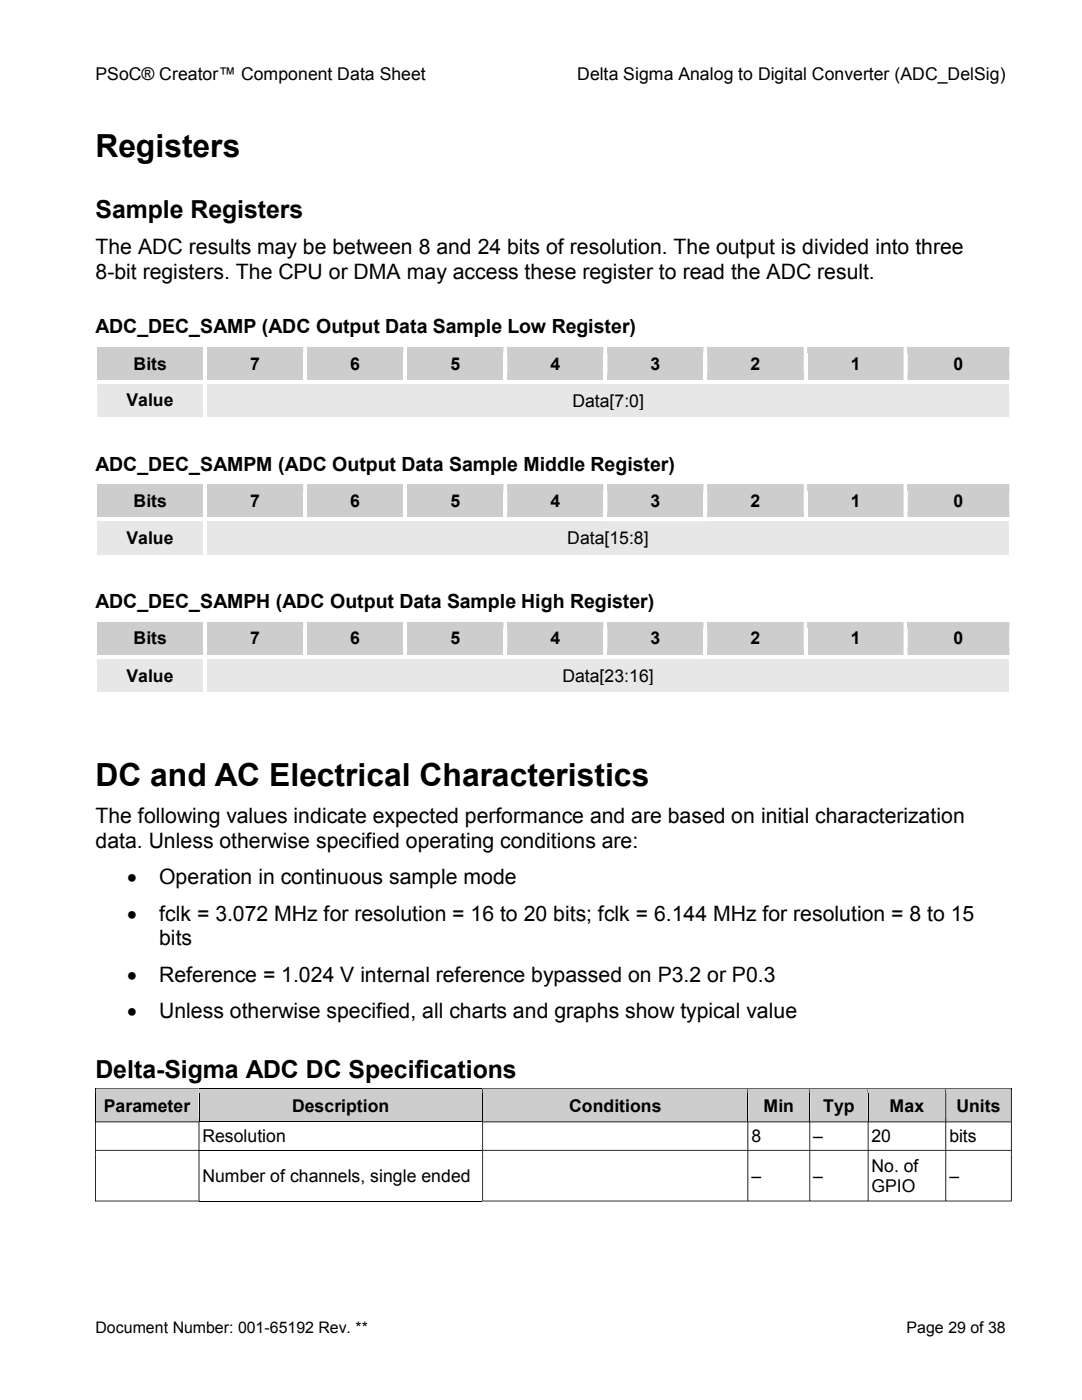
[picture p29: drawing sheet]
<svg xmlns="http://www.w3.org/2000/svg" width="216mm" height="279mm" viewBox="0 0 216 279" stroke-linecap="round" stroke-linejoin="round" font-family="sans-serif">
<defs><g id="words">
<g font-size="6.3">
<text x="19" y="31.2">Registers</text>
<text x="19" y="156.9">DC and AC Electrical Characteristics</text>
</g>
<g font-size="5">
<text x="19" y="43.6">Sample Registers</text>
<text x="19" y="215.1">Delta-Sigma ADC DC Specifications</text>
</g>
<g font-size="4.2">
<text x="19" y="50.8">The ADC results may be between 8 and 24 bits of resolution. The output is divided into three</text>
<text x="19.1" y="55.6">8-bit registers. The CPU or DMA may access these register to read the ADC result.</text>
<text x="19" y="164.3">The following values indicate expected performance and are based on initial characterization</text>
<text x="19.1" y="169.2">data. Unless otherwise specified operating conditions are:</text>
<text x="25.4" y="176.5">•</text>
<text x="31.8" y="176.5">Operation in continuous sample mode</text>
<text x="25.4" y="183.8">•</text>
<text x="31.8" y="183.8">fclk = 3.072 MHz for resolution = 16 to 20 bits; fclk = 6.144 MHz for resolution = 8 to 15</text>
<text x="31.8" y="188.6">bits</text>
<text x="25.4" y="195.9">•</text>
<text x="31.8" y="195.9">Reference = 1.024 V internal reference bypassed on P3.2 or P0.3</text>
<text x="25.4" y="203.2">•</text>
<text x="31.8" y="203.2">Unless otherwise specified, all charts and graphs show typical value</text>
</g>
<g font-size="3.9">
<text x="19" y="66.5">ADC_DEC_SAMP (ADC Output Data Sample Low Register)</text>
<text x="19" y="93.9">ADC_DEC_SAMPM (ADC Output Data Sample Middle Register)</text>
<text x="19" y="121.4">ADC_DEC_SAMPH (ADC Output Data Sample High Register)</text>
</g>
<g font-size="3.5">
<text x="19" y="16">PSoCÆ Creatorô Component Data Sheet</text>
<text x="115.2" y="16">Delta Sigma Analog to Digital Converter (ADC_DelSig)</text>
<text x="26.7" y="73.7">Bits</text>
<text x="49.9" y="73.7">7</text>
<text x="69.9" y="73.7">6</text>
<text x="89.9" y="73.7">5</text>
<text x="109.9" y="73.7">4</text>
<text x="129.8" y="73.7">3</text>
<text x="149.8" y="73.7">2</text>
<text x="169.8" y="73.7">1</text>
<text x="190.2" y="73.7">0</text>
<text x="25.3" y="81.1">Value</text>
<text x="114.2" y="81.2">Data[7:0]</text>
<text x="26.7" y="101.2">Bits</text>
<text x="49.9" y="101.2">7</text>
<text x="69.9" y="101.2">6</text>
<text x="89.9" y="101.2">5</text>
<text x="109.9" y="101.2">4</text>
<text x="129.8" y="101.2">3</text>
<text x="149.8" y="101.2">2</text>
<text x="169.8" y="101.2">1</text>
<text x="190.2" y="101.2">0</text>
<text x="25.3" y="108.6">Value</text>
<text x="113.2" y="108.6">Data[15:8]</text>
<text x="26.7" y="128.6">Bits</text>
<text x="49.9" y="128.6">7</text>
<text x="69.9" y="128.6">6</text>
<text x="89.9" y="128.6">5</text>
<text x="109.9" y="128.6">4</text>
<text x="129.8" y="128.6">3</text>
<text x="149.8" y="128.6">2</text>
<text x="169.8" y="128.6">1</text>
<text x="190.2" y="128.6">0</text>
<text x="25.3" y="136">Value</text>
<text x="112.2" y="136.1">Data[23:16]</text>
<text x="20.7" y="221.8">Parameter</text>
<text x="58.3" y="221.8">Description</text>
<text x="113.6" y="221.8">Conditions</text>
<text x="152.4" y="221.8">Min</text>
<text x="164.3" y="221.8">Typ</text>
<text x="177.5" y="221.8">Max</text>
<text x="190.8" y="221.8">Units</text>
<text x="40.4" y="228">Resolution</text>
<text x="149.9" y="228">8</text>
<text x="162.3" y="228">ñ</text>
<text x="173.9" y="228">20</text>
<text x="173.9" y="233.9">No. of</text>
<text x="189.4" y="228">bits</text>
<text x="40.4" y="235.9">Number of channels, single ended</text>
<text x="149.9" y="235.9">ñ</text>
<text x="162.3" y="235.9">ñ</text>
<text x="173.9" y="237.9">GPIO</text>
<text x="189.4" y="235.9">ñ</text>
</g>
<g font-size="3.2">
<text x="19" y="266">Document Number: 001-65192 Rev. **</text>
<text x="180.9" y="266">Page 29 of 38</text>
</g>
</g></defs>
<g fill="#cdcdcd">
<path d="M19.4 69.3h21.2v6.6h-21.2z"/>
<path d="M20.3 70.5h19.4v4.1h-19.4z"/>
<path d="M41.3 69.3h19.2v6.6h-19.2z"/>
<path d="M42.2 70.5h17.4v4.1h-17.4z"/>
<path d="M61.3 69.3h19.2v6.6h-19.2z"/>
<path d="M62.1 70.5h17.5v4.1h-17.5z"/>
<path d="M81.2 69.3h19.2v6.6h-19.2z"/>
<path d="M82.1 70.5h17.5v4.1h-17.5z"/>
<path d="M161.1 69.3h19.2v6.6h-19.2z"/>
<path d="M162 70.5h17.4v4.1h-17.4z"/>
<path d="M101.2 69.3h19.2v6.6h-19.2zM102.1 70.5h17.4v4.1h-17.4z"/>
<path d="M121.2 69.3h19.2v6.6h-19.2zM122 70.5h17.5v4.1h-17.5z"/>
<path d="M141.1 69.3h19.3v6.6h-19.3zM142 70.5h17.5v4.1h-17.5z"/>
<path d="M181.1 69.3h20.3v6.6h-20.3zM181.9 70.5h18.6v4.1h-18.6z"/>
</g>
<g fill="#fff">
<path d="M19.4 68.5h21.2v.7h-21.2z"/>
<path d="M18.7 68.5h.7v2h-.7zM18.7 68.5h.7v.7h-.7z"/>
</g>
<path d="M19.4 69.2h21.2v1.3h-21.2z" fill="#cdcdcd"/>
<g fill="#fff">
<path d="M41.3 68.5h19.2v.7h-19.2z"/>
<path d="M40.6 69.2h.7v1.3h-.7zM40.6 68.5h.7v.7h-.7z"/>
</g>
<path d="M41.3 69.2h19.2v1.3h-19.2z" fill="#cdcdcd"/>
<path d="M60.5 69.2h.8v1.3h-.8zM60.5 68.5h20v.7h-20z" fill="#fff"/>
<path d="M61.3 69.2h19.2v1.3h-19.2z" fill="#cdcdcd"/>
<g fill="#fff">
<path d="M81.2 68.5h19.3v.7h-19.3z"/>
<path d="M80.5 69.2h.7v1.3h-.7zM80.5 68.5h.7v.7h-.7z"/>
</g>
<path d="M81.2 69.2h19.3v1.3h-19.3z" fill="#cdcdcd"/>
<path d="M100.5 69.2h.7v1.3h-.7zM100.5 68.5h19.9v.7h-19.9z" fill="#fff"/>
<path d="M101.2 69.2h19.2v1.3h-19.2z" fill="#cdcdcd"/>
<path d="M120.4 69.2h.8v1.3h-.8zM120.4 68.5h20v.7h-20z" fill="#fff"/>
<path d="M121.2 69.2h19.2v1.3h-19.2z" fill="#cdcdcd"/>
<path d="M140.4 69.2h.7v1.3h-.7zM140.4 68.5h20v.7h-20z" fill="#fff"/>
<path d="M141.1 69.2h19.3v1.3h-19.3z" fill="#cdcdcd"/>
<path d="M160.4 69.2h.7v1.3h-.7zM160.4 68.5h19.9v.7h-19.9z" fill="#fff"/>
<path d="M161.1 69.2h19.2v1.3h-19.2z" fill="#cdcdcd"/>
<path d="M180.3 69.2h.8v1.3h-.8zM180.3 68.5h21.1v.7h-21.1z" fill="#fff"/>
<path d="M181.1 69.2h20.3v1.3h-20.3z" fill="#cdcdcd"/>
<path d="M201.4 68.5h.8v2h-.8zM201.4 68.5h.8v.7h-.8z" fill="#fff"/>
<path d="M19 74.5h21.9v1.3h-21.9z" fill="#cdcdcd"/>
<path d="M18.7 70.5h.7v5.4h-.7z" fill="#fff"/>
<path d="M40.9 74.5h20v1.3h-20z" fill="#cdcdcd"/>
<path d="M40.6 70.5h.7v5.4h-.7z" fill="#fff"/>
<path d="M60.9 74.5h20v1.3h-20z" fill="#cdcdcd"/>
<path d="M60.5 70.5h.8v5.4h-.8z" fill="#fff"/>
<path d="M80.9 74.5h19.9v1.3h-19.9z" fill="#cdcdcd"/>
<path d="M80.5 70.5h.7v5.4h-.7z" fill="#fff"/>
<path d="M100.8 74.5h20v1.3h-20z" fill="#cdcdcd"/>
<path d="M100.5 70.5h.7v5.4h-.7z" fill="#fff"/>
<path d="M120.8 74.5h20v1.3h-20z" fill="#cdcdcd"/>
<path d="M120.4 70.5h.8v5.4h-.8z" fill="#fff"/>
<path d="M140.8 74.5h19.9v1.3h-19.9z" fill="#cdcdcd"/>
<path d="M140.4 70.5h.7v5.4h-.7z" fill="#fff"/>
<path d="M160.7 74.5h20v1.3h-20z" fill="#cdcdcd"/>
<path d="M160.4 70.5h.7v5.4h-.7z" fill="#fff"/>
<path d="M180.7 74.5h21.1v1.3h-21.1z" fill="#cdcdcd"/>
<path d="M180.3 70.5h.8v5.4h-.8zM201.4 70.5h.8v5.4h-.8z" fill="#fff"/>
<g fill="#e6e7e6">
<path d="M19.4 76.6h21.2v6.6h-21.2z"/>
<path d="M20.3 77.9h19.4v4.1h-19.4z"/>
<path d="M41.3 76.6h160.1v6.6h-160.1z"/>
<path d="M42.2 77.9h158.3v4.1h-158.3z"/>
</g>
<g fill="#fff">
<path d="M18.7 75.9h.7v2h-.7z"/>
<path d="M19.4 75.9h21.2v.7h-21.2z"/>
</g>
<path d="M19.4 76.6h21.2v1.3h-21.2z" fill="#e6e7e6"/>
<g fill="#fff">
<path d="M40.6 75.9h.7v2h-.7z"/>
<path d="M41.3 75.9h19.2v.7h-19.2z"/>
</g>
<g fill="#e6e7e6">
<path d="M41.3 76.6h19.2v1.3h-19.2z"/>
<path d="M60.5 76.6h.8v1.3h-.8z"/>
</g>
<path d="M60.5 75.9h20v.7h-20z" fill="#fff"/>
<path d="M61.3 76.6h19.9v1.3h-19.9z" fill="#e6e7e6"/>
<g fill="#fff">
<path d="M80.5 75.9h.7v.7h-.7z"/>
<path d="M81.2 75.9h19.3v.7h-19.3z"/>
</g>
<g fill="#e6e7e6">
<path d="M81.2 76.6h19.3v1.3h-19.3z"/>
<path d="M100.5 76.6h.7v1.3h-.7z"/>
</g>
<path d="M100.5 75.9h19.9v.7h-19.9z" fill="#fff"/>
<path d="M101.2 76.6h20v1.3h-20z" fill="#e6e7e6"/>
<path d="M120.4 75.9h20v.7h-20z" fill="#fff"/>
<path d="M121.2 76.6h19.2v1.3h-19.2zM140.4 76.6h.7v1.3h-.7z" fill="#e6e7e6"/>
<path d="M140.4 75.9h20v.7h-20z" fill="#fff"/>
<path d="M141.1 76.6h20v1.3h-20z" fill="#e6e7e6"/>
<path d="M160.4 75.9h19.9v.7h-19.9z" fill="#fff"/>
<path d="M161.1 76.6h20v1.3h-20z" fill="#e6e7e6"/>
<path d="M180.3 75.9h21.1v.7h-21.1z" fill="#fff"/>
<path d="M181.1 76.6h20.3v1.3h-20.3z" fill="#e6e7e6"/>
<path d="M201.4 75.9h.8v2h-.8z" fill="#fff"/>
<path d="M19 82h21.9v1.2h-21.9z" fill="#e6e7e6"/>
<g fill="#fff">
<path d="M19.4 83.3h21.2v.7h-21.2z"/>
<path d="M18.7 77.9h.7v5.4h-.7zM18.7 83.3h.7v.7h-.7zM18.7 83.3h.7v.7h-.7z"/>
</g>
<path d="M40.9 82h160.9v1.2h-160.9z" fill="#e6e7e6"/>
<g fill="#fff">
<path d="M41.3 83.3h160.1v.7h-160.1z"/>
<path d="M40.6 77.9h.7v5.4h-.7zM40.6 83.3h.7v.7h-.7z"/>
<path d="M201.4 77.9h.8v5.4h-.8zM201.4 83.3h.8v.7h-.8zM201.4 83.3h.8v.7h-.8z"/>
</g>
<g fill="#cdcdcd">
<path d="M19.4 96.7h21.2v6.6h-21.2z"/>
<path d="M20.3 98h19.4v4h-19.4z"/>
<path d="M41.3 96.7h19.2v6.6h-19.2z"/>
<path d="M42.2 98h17.4v4h-17.4z"/>
<path d="M61.3 96.7h19.2v6.6h-19.2z"/>
<path d="M62.1 98h17.5v4h-17.5z"/>
<path d="M81.2 96.7h19.2v6.6h-19.2z"/>
<path d="M82.1 98h17.5v4h-17.5z"/>
<path d="M161.1 96.7h19.2v6.6h-19.2z"/>
<path d="M162 98h17.4v4h-17.4z"/>
<path d="M101.2 96.7h19.2v6.6h-19.2zM102.1 98h17.4v4h-17.4z"/>
<path d="M121.2 96.7h19.2v6.6h-19.2zM122 98h17.5v4h-17.5z"/>
<path d="M141.1 96.7h19.3v6.6h-19.3zM142 98h17.5v4h-17.5z"/>
<path d="M181.1 96.7h20.3v6.6h-20.3zM181.9 98h18.6v4h-18.6z"/>
</g>
<g fill="#fff">
<path d="M19.4 95.9h21.2v.7h-21.2z"/>
<path d="M18.7 95.9h.7v2.1h-.7zM18.7 95.9h.7v.7h-.7z"/>
</g>
<path d="M19.4 96.6h21.2v1.4h-21.2z" fill="#cdcdcd"/>
<g fill="#fff">
<path d="M40.6 95.9h.7v2.1h-.7z"/>
<path d="M41.3 95.9h19.2v.7h-19.2z"/>
</g>
<path d="M41.3 96.6h19.2v1.4h-19.2z" fill="#cdcdcd"/>
<path d="M60.5 95.9h.8v2.1h-.8zM61.3 95.9h19.2v.7h-19.2z" fill="#fff"/>
<path d="M61.3 96.6h19.2v1.4h-19.2z" fill="#cdcdcd"/>
<g fill="#fff">
<path d="M80.5 95.9h.7v2.1h-.7z"/>
<path d="M81.2 95.9h19.3v.7h-19.3z"/>
</g>
<path d="M81.2 96.6h19.3v1.4h-19.3z" fill="#cdcdcd"/>
<path d="M100.5 95.9h.7v2.1h-.7zM101.2 95.9h19.2v.7h-19.2z" fill="#fff"/>
<path d="M101.2 96.6h19.2v1.4h-19.2z" fill="#cdcdcd"/>
<path d="M120.4 95.9h.8v2.1h-.8zM121.2 95.9h19.2v.7h-19.2z" fill="#fff"/>
<path d="M121.2 96.6h19.2v1.4h-19.2z" fill="#cdcdcd"/>
<path d="M140.4 95.9h.7v2.1h-.7zM141.1 95.9h19.3v.7h-19.3z" fill="#fff"/>
<path d="M141.1 96.6h19.3v1.4h-19.3z" fill="#cdcdcd"/>
<path d="M160.4 95.9h.7v2.1h-.7zM161.1 95.9h19.2v.7h-19.2z" fill="#fff"/>
<path d="M161.1 96.6h19.2v1.4h-19.2z" fill="#cdcdcd"/>
<path d="M180.3 95.9h.8v2.1h-.8zM181.1 95.9h20.3v.7h-20.3z" fill="#fff"/>
<path d="M181.1 96.6h20.3v1.4h-20.3z" fill="#cdcdcd"/>
<path d="M201.4 95.9h.8v2.1h-.8zM201.4 95.9h.8v.7h-.8z" fill="#fff"/>
<path d="M19 102h21.9v1.3h-21.9z" fill="#cdcdcd"/>
<path d="M18.7 98h.7v5.3h-.7z" fill="#fff"/>
<path d="M40.9 102h20v1.3h-20z" fill="#cdcdcd"/>
<path d="M40.6 98h.7v5.3h-.7z" fill="#fff"/>
<path d="M60.9 102h20v1.3h-20z" fill="#cdcdcd"/>
<path d="M60.5 98h.8v5.3h-.8z" fill="#fff"/>
<path d="M80.9 102h19.9v1.3h-19.9z" fill="#cdcdcd"/>
<path d="M80.5 98h.7v5.3h-.7z" fill="#fff"/>
<path d="M100.8 102h20v1.3h-20z" fill="#cdcdcd"/>
<path d="M100.5 98h.7v5.3h-.7z" fill="#fff"/>
<path d="M120.8 102h20v1.3h-20z" fill="#cdcdcd"/>
<path d="M120.4 98h.8v5.3h-.8z" fill="#fff"/>
<path d="M140.8 102h19.9v1.3h-19.9z" fill="#cdcdcd"/>
<path d="M140.4 98h.7v5.3h-.7z" fill="#fff"/>
<path d="M160.7 102h20v1.3h-20z" fill="#cdcdcd"/>
<path d="M160.4 98h.7v5.3h-.7z" fill="#fff"/>
<path d="M180.7 102h21.1v1.3h-21.1z" fill="#cdcdcd"/>
<path d="M180.3 98h.8v5.3h-.8zM201.4 98h.8v5.3h-.8z" fill="#fff"/>
<g fill="#e6e7e6">
<path d="M19.4 104.1h21.2v6.6h-21.2z"/>
<path d="M20.3 105.4h19.4v4h-19.4z"/>
<path d="M41.3 104.1h160.1v6.6h-160.1z"/>
<path d="M42.2 105.4h158.3v4h-158.3z"/>
</g>
<g fill="#fff">
<path d="M18.7 103.3h.7v2.1h-.7z"/>
<path d="M19.4 103.3h21.2v.8h-21.2z"/>
</g>
<path d="M19.4 104.1h21.2v1.3h-21.2z" fill="#e6e7e6"/>
<g fill="#fff">
<path d="M40.6 103.3h.7v2.1h-.7z"/>
<path d="M41.3 103.3h19.2v.8h-19.2z"/>
</g>
<g fill="#e6e7e6">
<path d="M41.3 104.1h19.2v1.3h-19.2z"/>
<path d="M60.5 104.1h.8v1.3h-.8z"/>
</g>
<path d="M60.5 103.3h20v.8h-20z" fill="#fff"/>
<path d="M61.3 104.1h19.9v1.3h-19.9z" fill="#e6e7e6"/>
<g fill="#fff">
<path d="M80.5 103.3h.7v.8h-.7z"/>
<path d="M81.2 103.3h19.3v.8h-19.3z"/>
</g>
<g fill="#e6e7e6">
<path d="M81.2 104.1h19.3v1.3h-19.3z"/>
<path d="M100.5 104.1h.7v1.3h-.7z"/>
</g>
<path d="M100.5 103.3h19.9v.8h-19.9z" fill="#fff"/>
<path d="M101.2 104.1h20v1.3h-20z" fill="#e6e7e6"/>
<path d="M120.4 103.3h20v.8h-20z" fill="#fff"/>
<path d="M121.2 104.1h19.2v1.3h-19.2zM140.4 104.1h.7v1.3h-.7z" fill="#e6e7e6"/>
<path d="M140.4 103.3h20v.8h-20z" fill="#fff"/>
<path d="M141.1 104.1h20v1.3h-20z" fill="#e6e7e6"/>
<path d="M160.4 103.3h19.9v.8h-19.9z" fill="#fff"/>
<path d="M161.1 104.1h20v1.3h-20z" fill="#e6e7e6"/>
<path d="M180.3 103.3h21.1v.8h-21.1z" fill="#fff"/>
<path d="M181.1 104.1h20.3v1.3h-20.3z" fill="#e6e7e6"/>
<path d="M201.4 103.3h.8v2.1h-.8z" fill="#fff"/>
<path d="M19 109.4h21.9v1.3h-21.9z" fill="#e6e7e6"/>
<g fill="#fff">
<path d="M18.7 105.4h.7v6.1h-.7z"/>
<path d="M19.4 110.7h21.2v.8h-21.2z"/>
</g>
<path d="M40.9 109.4h160.9v1.3h-160.9z" fill="#e6e7e6"/>
<g fill="#fff">
<path d="M40.6 105.4h.7v6.1h-.7z"/>
<path d="M41.3 110.7h160.1v.8h-160.1z"/>
<path d="M201.4 105.4h.8v6.1h-.8z"/>
</g>
<g fill="#cdcdcd">
<path d="M19.4 124.1h21.2v6.6h-21.2z"/>
<path d="M20.3 125.4h19.4v4.1h-19.4z"/>
<path d="M41.3 124.1h19.2v6.6h-19.2z"/>
<path d="M42.2 125.4h17.4v4.1h-17.4z"/>
<path d="M61.3 124.1h19.2v6.6h-19.2z"/>
<path d="M62.1 125.4h17.5v4.1h-17.5z"/>
<path d="M81.2 124.1h19.2v6.6h-19.2z"/>
<path d="M82.1 125.4h17.5v4.1h-17.5z"/>
<path d="M161.1 124.1h19.2v6.6h-19.2z"/>
<path d="M162 125.4h17.4v4.1h-17.4z"/>
<path d="M101.2 124.1h19.2v6.6h-19.2zM102.1 125.4h17.4v4.1h-17.4z"/>
<path d="M121.2 124.1h19.2v6.6h-19.2zM122 125.4h17.5v4.1h-17.5z"/>
<path d="M141.1 124.1h19.3v6.6h-19.3zM142 125.4h17.5v4.1h-17.5z"/>
<path d="M181.1 124.1h20.3v6.6h-20.3zM181.9 125.4h18.6v4.1h-18.6z"/>
</g>
<g fill="#fff">
<path d="M19.4 123.4h21.2v.7h-21.2z"/>
<path d="M18.7 123.4h.7v2h-.7zM18.7 123.4h.7v.7h-.7z"/>
</g>
<path d="M19.4 124.1h21.2v1.3h-21.2z" fill="#cdcdcd"/>
<g fill="#fff">
<path d="M40.6 123.4h.7v2h-.7z"/>
<path d="M41.3 123.4h19.2v.7h-19.2z"/>
</g>
<path d="M41.3 124.1h19.2v1.3h-19.2z" fill="#cdcdcd"/>
<path d="M60.5 123.4h.8v2h-.8zM61.3 123.4h19.2v.7h-19.2z" fill="#fff"/>
<path d="M61.3 124.1h19.2v1.3h-19.2z" fill="#cdcdcd"/>
<g fill="#fff">
<path d="M80.5 123.4h.7v2h-.7z"/>
<path d="M81.2 123.4h19.3v.7h-19.3z"/>
</g>
<path d="M81.2 124.1h19.3v1.3h-19.3z" fill="#cdcdcd"/>
<path d="M100.5 123.4h.7v2h-.7zM101.2 123.4h19.2v.7h-19.2z" fill="#fff"/>
<path d="M101.2 124.1h19.2v1.3h-19.2z" fill="#cdcdcd"/>
<path d="M120.4 123.4h.8v2h-.8zM121.2 123.4h19.2v.7h-19.2z" fill="#fff"/>
<path d="M121.2 124.1h19.2v1.3h-19.2z" fill="#cdcdcd"/>
<path d="M140.4 123.4h.7v2h-.7zM141.1 123.4h19.3v.7h-19.3z" fill="#fff"/>
<path d="M141.1 124.1h19.3v1.3h-19.3z" fill="#cdcdcd"/>
<path d="M160.4 123.4h.7v2h-.7zM161.1 123.4h19.2v.7h-19.2z" fill="#fff"/>
<path d="M161.1 124.1h19.2v1.3h-19.2z" fill="#cdcdcd"/>
<path d="M180.3 123.4h.8v2h-.8zM181.1 123.4h20.3v.7h-20.3z" fill="#fff"/>
<path d="M181.1 124.1h20.3v1.3h-20.3z" fill="#cdcdcd"/>
<path d="M201.4 123.4h.8v2h-.8zM201.4 123.4h.8v.7h-.8z" fill="#fff"/>
<path d="M19 129.4h21.9v1.3h-21.9z" fill="#cdcdcd"/>
<path d="M18.7 125.4h.7v5.3h-.7z" fill="#fff"/>
<path d="M40.9 129.4h20v1.3h-20z" fill="#cdcdcd"/>
<path d="M40.6 125.4h.7v5.3h-.7z" fill="#fff"/>
<path d="M60.9 129.4h20v1.3h-20z" fill="#cdcdcd"/>
<path d="M60.5 125.4h.8v5.3h-.8z" fill="#fff"/>
<path d="M80.9 129.4h19.9v1.3h-19.9z" fill="#cdcdcd"/>
<path d="M80.5 125.4h.7v5.3h-.7z" fill="#fff"/>
<path d="M100.8 129.4h20v1.3h-20z" fill="#cdcdcd"/>
<path d="M100.5 125.4h.7v5.3h-.7z" fill="#fff"/>
<path d="M120.8 129.4h20v1.3h-20z" fill="#cdcdcd"/>
<path d="M120.4 125.4h.8v5.3h-.8z" fill="#fff"/>
<path d="M140.8 129.4h19.9v1.3h-19.9z" fill="#cdcdcd"/>
<path d="M140.4 125.4h.7v5.3h-.7z" fill="#fff"/>
<path d="M160.7 129.4h20v1.3h-20z" fill="#cdcdcd"/>
<path d="M160.4 125.4h.7v5.3h-.7z" fill="#fff"/>
<path d="M180.7 129.4h21.1v1.3h-21.1z" fill="#cdcdcd"/>
<path d="M180.3 125.4h.8v5.3h-.8zM201.4 125.4h.8v5.3h-.8z" fill="#fff"/>
<g fill="#e6e7e6">
<path d="M19.4 131.5h21.2v6.6h-21.2z"/>
<path d="M20.3 132.8h19.4v4.1h-19.4z"/>
<path d="M41.3 131.5h160.1v6.6h-160.1z"/>
<path d="M42.2 132.8h158.3v4.1h-158.3z"/>
</g>
<g fill="#fff">
<path d="M18.7 130.7h.7v2.1h-.7z"/>
<path d="M19.4 130.7h21.2v.8h-21.2z"/>
</g>
<path d="M19.4 131.5h21.2v1.3h-21.2z" fill="#e6e7e6"/>
<g fill="#fff">
<path d="M40.6 130.7h.7v2.1h-.7z"/>
<path d="M41.3 130.7h19.2v.8h-19.2z"/>
</g>
<g fill="#e6e7e6">
<path d="M41.3 131.5h19.2v1.3h-19.2z"/>
<path d="M60.5 131.5h.8v1.3h-.8z"/>
</g>
<path d="M60.5 130.7h20v.8h-20z" fill="#fff"/>
<path d="M61.3 131.5h19.9v1.3h-19.9z" fill="#e6e7e6"/>
<g fill="#fff">
<path d="M80.5 130.7h.7v.8h-.7z"/>
<path d="M81.2 130.7h19.3v.8h-19.3z"/>
</g>
<g fill="#e6e7e6">
<path d="M81.2 131.5h19.3v1.3h-19.3z"/>
<path d="M100.5 131.5h.7v1.3h-.7z"/>
</g>
<path d="M100.5 130.7h19.9v.8h-19.9z" fill="#fff"/>
<path d="M101.2 131.5h20v1.3h-20z" fill="#e6e7e6"/>
<path d="M120.4 130.7h20v.8h-20z" fill="#fff"/>
<path d="M121.2 131.5h19.2v1.3h-19.2zM140.4 131.5h.7v1.3h-.7z" fill="#e6e7e6"/>
<path d="M140.4 130.7h20v.8h-20z" fill="#fff"/>
<path d="M141.1 131.5h20v1.3h-20z" fill="#e6e7e6"/>
<path d="M160.4 130.7h19.9v.8h-19.9z" fill="#fff"/>
<path d="M161.1 131.5h20v1.3h-20z" fill="#e6e7e6"/>
<path d="M180.3 130.7h21.1v.8h-21.1z" fill="#fff"/>
<path d="M181.1 131.5h20.3v1.3h-20.3z" fill="#e6e7e6"/>
<path d="M201.4 130.7h.8v2.1h-.8z" fill="#fff"/>
<path d="M19 136.9h21.9v1.2h-21.9z" fill="#e6e7e6"/>
<g fill="#fff">
<path d="M18.7 132.8h.7v6.1h-.7z"/>
<path d="M19.4 138.2h21.2v.7h-21.2z"/>
</g>
<path d="M40.9 136.9h160.9v1.2h-160.9z" fill="#e6e7e6"/>
<g fill="#fff">
<path d="M40.6 132.8h.7v6.1h-.7z"/>
<path d="M41.3 138.2h160.1v.7h-160.1z"/>
<path d="M201.4 132.8h.8v6.1h-.8z"/>
</g>
<g fill="#cdcdcd">
<path d="M39.8 217.4h56.4v6.4h-56.4z"/>
<path d="M40.4 218.6h55.2v4.1h-55.2z"/>
<path d="M19.1 217.4h20.5v6.4h-20.5zM19.8 218.6h19.2v4.1h-19.2z"/>
<path d="M96.4 217.4h52.7v6.4h-52.7zM97 218.6h51.5v4.1h-51.5z"/>
<path d="M149.3 217.4h12.2v6.4h-12.2zM149.9 218.6h11v4.1h-11z"/>
<path d="M161.7 217.4h11.4v6.4h-11.4zM162.3 218.6h10.2v4.1h-10.2z"/>
<path d="M173.3 217.4h15.3v6.4h-15.3zM173.9 218.6h14.1v4.1h-14.1z"/>
<path d="M188.8 217.4h12.9v6.4h-12.9zM189.4 218.6h11.7v4.1h-11.7z"/>
</g>
<path d="M19 217.2h.1v.9h-.1zM19 217.2h20.6v.2h-20.6z" fill="#000"/>
<path d="M19.1 217.4h20.5v.7h-20.5z" fill="#cdcdcd"/>
<path d="M39.6 217.2h.2v.9h-.2z" fill="#000"/>
<path d="M39.8 217.3h56.4" fill="none" stroke="#000" stroke-width=".2"/>
<path d="M39.8 217.4h56.4v.7h-56.4z" fill="#cdcdcd"/>
<path d="M96.2 217.2h.2v.9h-.2zM96.4 217.2h52.7v.2h-52.7z" fill="#000"/>
<path d="M96.4 217.4h52.7v.7h-52.7z" fill="#cdcdcd"/>
<path d="M149.1 217.2h.2v.9h-.2zM149.3 217.2h12.2v.2h-12.2z" fill="#000"/>
<path d="M149.3 217.4h12.2v.7h-12.2z" fill="#cdcdcd"/>
<path d="M161.5 217.2h.2v.9h-.2zM161.7 217.2h11.4v.2h-11.4z" fill="#000"/>
<path d="M161.7 217.4h11.4v.7h-11.4z" fill="#cdcdcd"/>
<path d="M173.1 217.2h.2v.9h-.2zM173.3 217.2h15.3v.2h-15.3z" fill="#000"/>
<path d="M173.3 217.4h15.3v.7h-15.3z" fill="#cdcdcd"/>
<path d="M188.6 217.2h.2v.9h-.2zM188.8 217.2h12.9v.2h-12.9z" fill="#000"/>
<path d="M188.8 217.4h12.9v.7h-12.9z" fill="#cdcdcd"/>
<path d="M201.7 217.2h.2v.9h-.2zM201.7 217.2h.2v.2h-.2z" fill="#000"/>
<path d="M19 223.1h20.7v.7h-20.7z" fill="#cdcdcd"/>
<path d="M19 218.1v5.7" fill="none" stroke="#000" stroke-width=".2"/>
<path d="M39.7 223.1h56.6v.7h-56.6z" fill="#cdcdcd"/>
<path d="M39.7 218.1v5.7" fill="none" stroke="#000" stroke-width=".2"/>
<path d="M96.3 223.1h52.9v.7h-52.9z" fill="#cdcdcd"/>
<path d="M96.3 218.1v5.7" fill="none" stroke="#000" stroke-width=".2"/>
<path d="M149.2 223.1h12.4v.7h-12.4z" fill="#cdcdcd"/>
<path d="M149.2 218.1v5.7" fill="none" stroke="#000" stroke-width=".2"/>
<path d="M161.6 223.1h11.6v.7h-11.6z" fill="#cdcdcd"/>
<path d="M161.6 218.1v5.7" fill="none" stroke="#000" stroke-width=".2"/>
<path d="M173.2 223.1h15.5v.7h-15.5z" fill="#cdcdcd"/>
<path d="M173.2 218.1v5.7" fill="none" stroke="#000" stroke-width=".2"/>
<path d="M188.7 223.1h13.1v.7h-13.1z" fill="#cdcdcd"/>
<g fill="#000">
<path d="M188.6 218.1h.2v5.7h-.2zM201.7 218.1h.2v5.7h-.2z"/>
<path d="M19 223.8h.1v.9h-.1zM19.1 223.8h20.5v.2h-20.5zM39.6 223.8h.2v.9h-.2z"/>
<path d="M19 229.5h.1v.9h-.1zM19.1 229.5h20.5v.2h-20.5zM39.6 229.5h.2v.9h-.2z"/>
<path d="M96.2 223.8h.2v.9h-.2zM96.4 223.8h52.7v.2h-52.7zM149.1 223.8h.2v.9h-.2zM149.3 223.8h12.2v.2h-12.2zM161.5 223.8h.2v.9h-.2zM161.7 223.8h11.4v.2h-11.4zM173.1 223.8h.2v.9h-.2zM173.3 223.8h15.3v.2h-15.3zM188.6 223.8h.2v.9h-.2zM188.8 223.8h12.9v.2h-12.9zM201.7 223.8h.2v.9h-.2zM19 224.7h.1v4.8h-.1zM39.6 224.7h.2v4.8h-.2zM96.2 224.7h.2v4.8h-.2zM149.1 224.7h.2v4.8h-.2zM161.5 224.7h.2v4.8h-.2zM173.1 224.7h.2v4.8h-.2zM188.6 224.7h.2v4.8h-.2zM201.7 224.7h.2v4.8h-.2z"/>
<path d="M96.2 229.5h.2v.9h-.2zM96.4 229.5h52.7v.2h-52.7zM149.1 229.5h.2v.9h-.2zM149.3 229.5h12.2v.2h-12.2zM161.5 229.5h.2v.9h-.2zM161.7 229.5h11.4v.2h-11.4zM173.1 229.5h.2v.9h-.2zM173.3 229.5h15.3v.2h-15.3zM188.6 229.5h.2v.9h-.2zM188.8 229.5h12.9v.2h-12.9zM201.7 229.5h.2v.9h-.2zM19 230.4h.1v9.4h-.1zM19.1 239.6h20.5v.2h-20.5zM39.6 230.4h.2v9.4h-.2z"/>
<path d="M96.2 230.4h.2v9.4h-.2zM96.4 239.6h52.7v.2h-52.7zM149.1 230.4h.2v9.4h-.2zM149.3 239.6h12.2v.2h-12.2zM161.5 230.4h.2v9.4h-.2zM161.7 239.6h11.4v.2h-11.4zM173.1 230.4h.2v9.4h-.2zM173.3 239.6h15.3v.2h-15.3zM188.6 230.4h.2v9.4h-.2zM188.8 239.6h12.9v.2h-12.9zM201.7 230.4h.2v9.4h-.2z"/>
</g>
<path d="M39.8 223.9h56.4M39.8 229.6h56.4M39.8 239.7h56.4" fill="none" stroke="#000" stroke-width=".2"/>
<use href="#words"/>
</svg>
